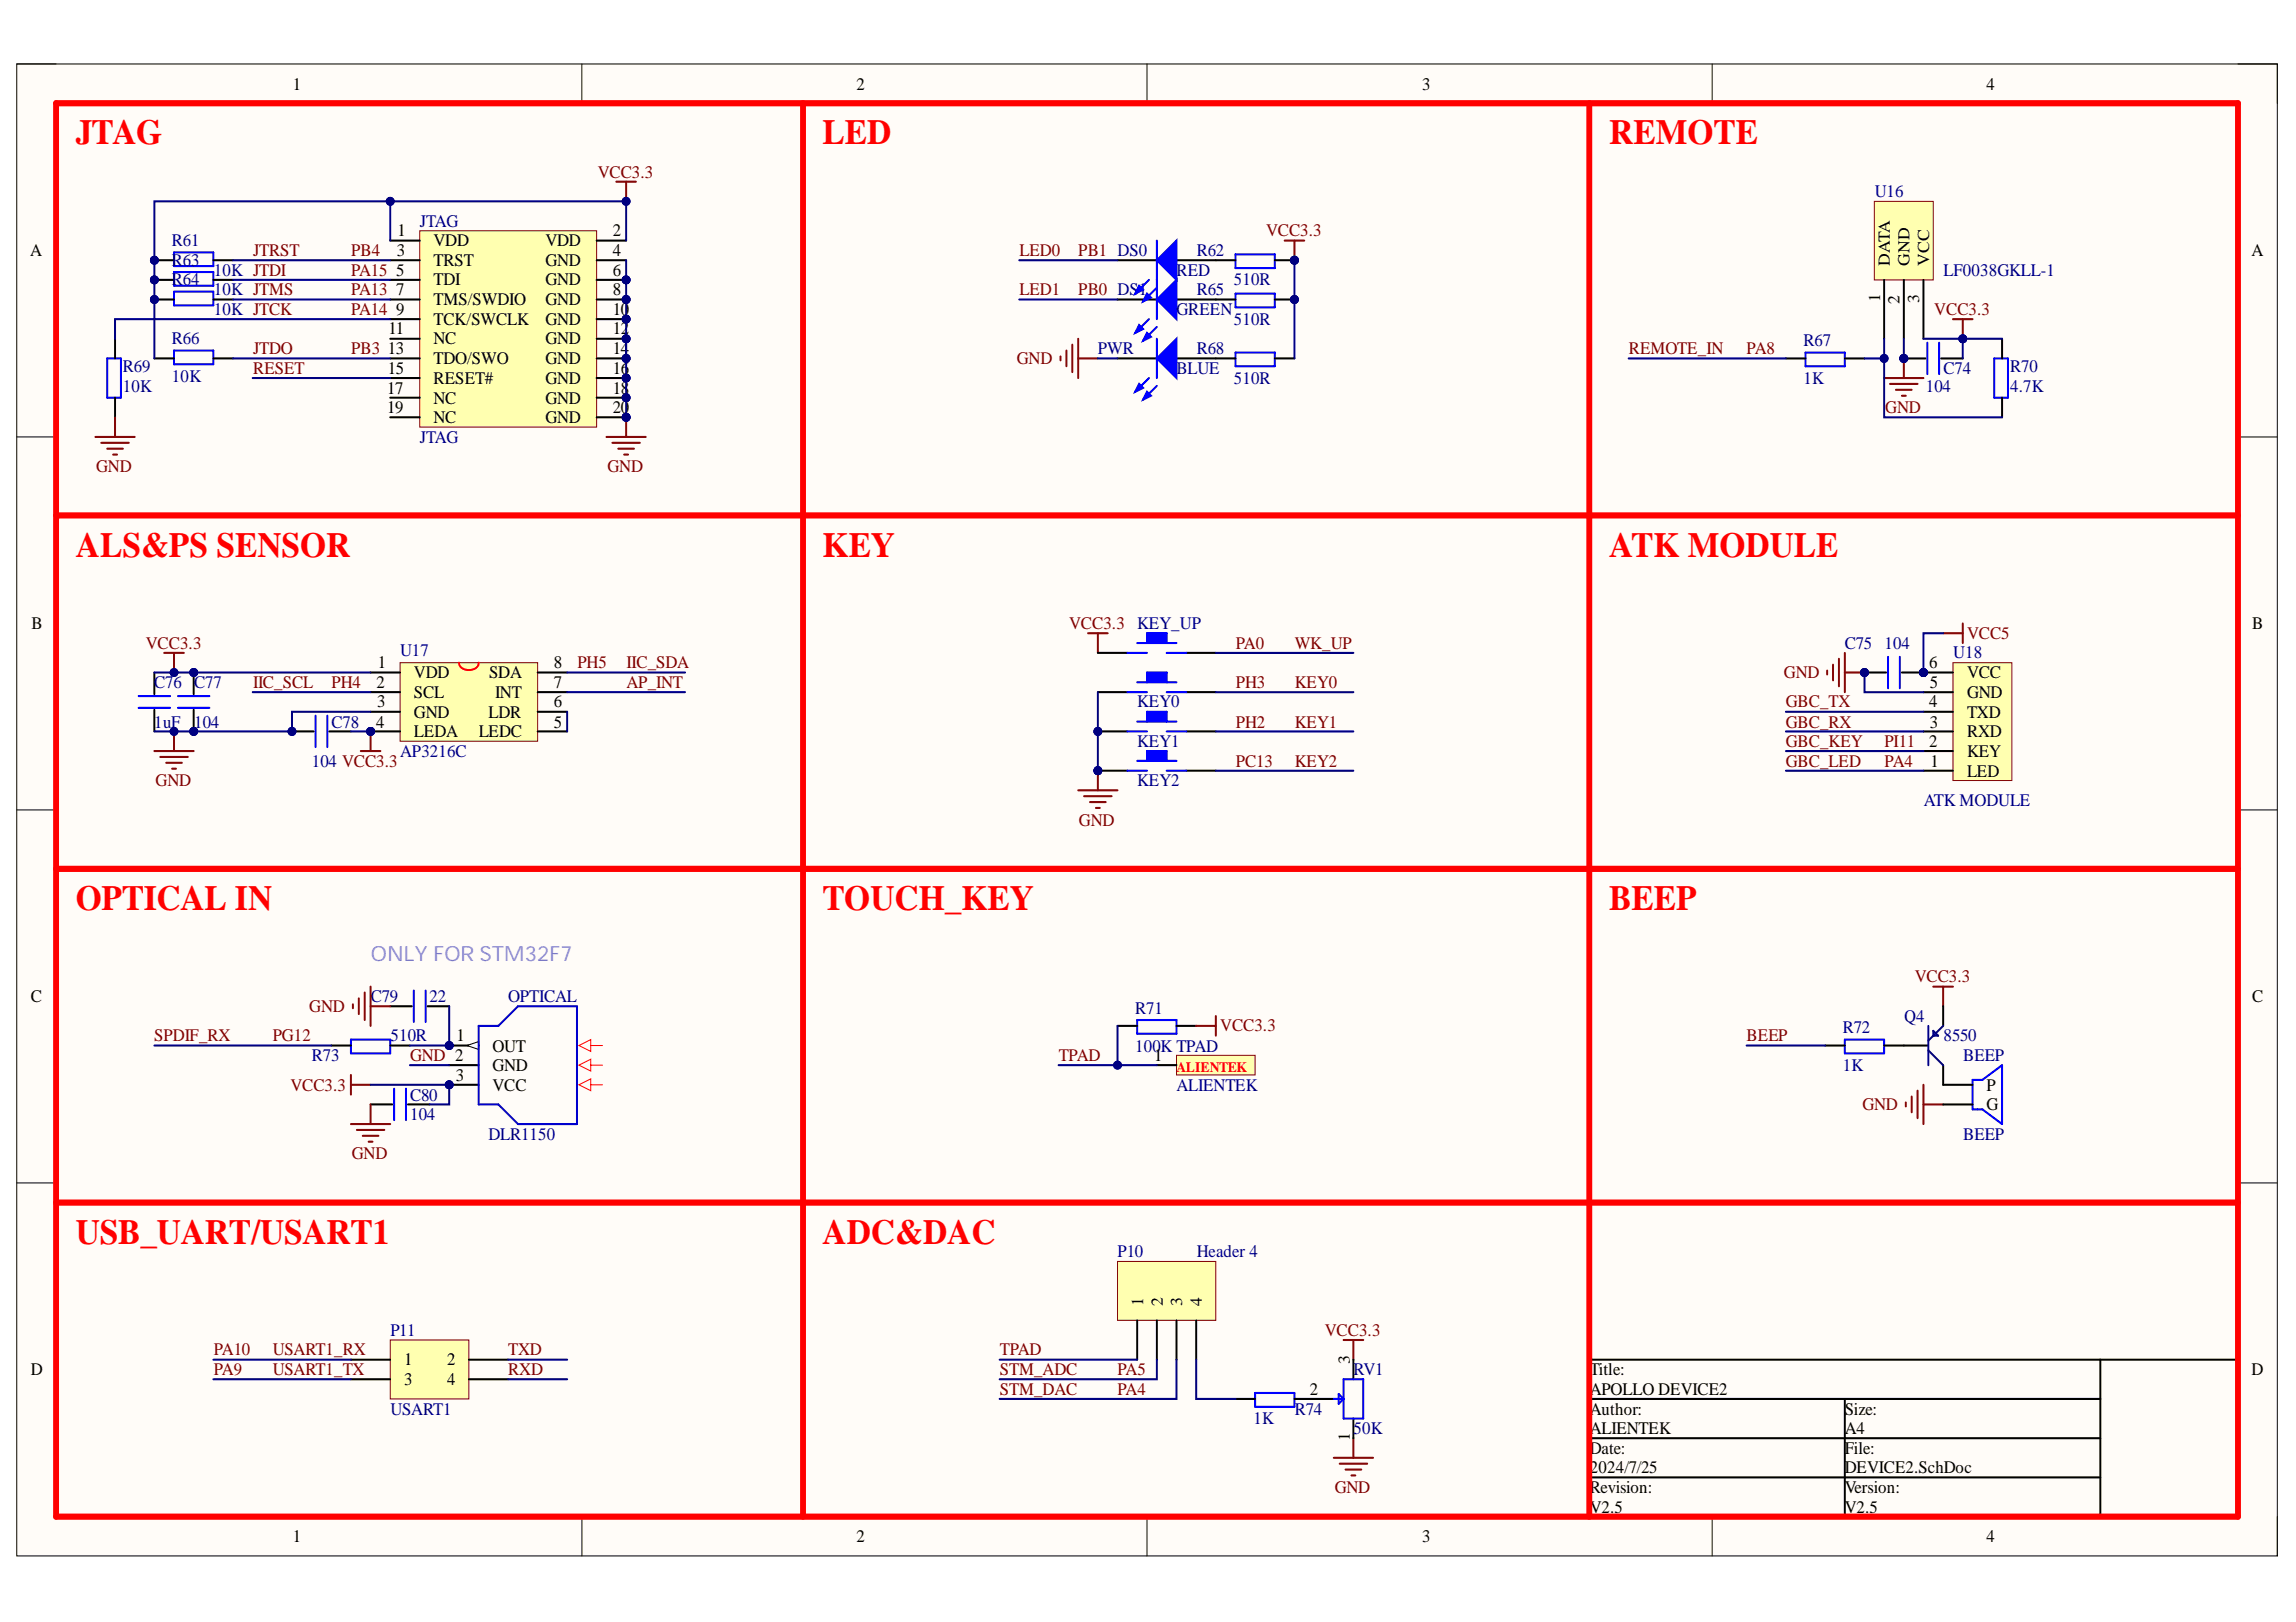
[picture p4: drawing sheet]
<svg xmlns="http://www.w3.org/2000/svg" width="297mm" height="210mm" viewBox="0 0 297 210" stroke-linecap="round" stroke-linejoin="round" font-family="sans-serif">
<defs><g id="words">
<g font-size="4.6" fill="#f00">
<text x="9.8" y="18.7">JTAG</text>
<text x="106.4" y="18.7">LED</text>
<text x="208.2" y="18.7">REMOTE</text>
<text x="9.8" y="72">ALS&amp;PS SENSOR</text>
<text x="106.4" y="72">KEY</text>
<text x="208.2" y="72">ATK MODULE</text>
<text x="9.8" y="117.7">OPTICAL IN</text>
<text x="106.4" y="117.7">TOUCH_KEY</text>
<text x="208.2" y="117.7">BEEP</text>
<text x="9.8" y="160.9">USB_UART/USART1</text>
<text x="106.4" y="160.9">ADC&amp;DAC</text>
</g>
<text font-size="2.7" fill="#bc39ff" x="48" y="124.4">ONLY FOR STM32F7</text>
<g font-size="2.3">
<text x="37.9" y="11.6">1</text>
<text x="110.8" y="11.6">2</text>
<text x="184" y="11.6">3</text>
<text x="257" y="11.6">4</text>
<text x="3.9" y="33.1">A</text>
<text x="51.3" y="35.7">5</text>
<text x="51.4" y="33.1">3</text>
<text x="51.4" y="30.6">1</text>
<text x="56.1" y="31.9">VDD</text>
<text x="56.1" y="34.4">TRST</text>
<text x="70.6" y="31.9">VDD</text>
<text x="70.6" y="34.4">GND</text>
<text x="79.3" y="30.6">2</text>
<text x="79.3" y="33.1">4</text>
<text x="79.3" y="35.7">6</text>
<text x="291.3" y="33.1">A</text>
<text x="51.3" y="38.2">7</text>
<text x="51.3" y="40.7">9</text>
<text x="56.1" y="36.9">TDI</text>
<text x="56.1" y="39.5">TMS/SWDIO</text>
<text x="70.6" y="36.9">GND</text>
<text x="70.6" y="39.5">GND</text>
<text x="79.3" y="38.2">8</text>
<text x="79.3" y="40.7">10</text>
<text x="50.2" y="45.8">13</text>
<text x="50.3" y="43.3">11</text>
<text x="56.1" y="42">TCK/SWCLK</text>
<text x="56.1" y="44.5">NC</text>
<text x="56.1" y="47.1">TDO/SWO</text>
<text x="70.6" y="42">GND</text>
<text x="70.6" y="44.5">GND</text>
<text x="70.6" y="47.1">GND</text>
<text x="79.3" y="43.3">12</text>
<text x="79.3" y="45.8">14</text>
<text x="50.1" y="51">17</text>
<text x="50.1" y="53.5">19</text>
<text x="50.2" y="48.4">15</text>
<text x="56.1" y="49.7">RESET#</text>
<text x="56.1" y="52.2">NC</text>
<text x="70.6" y="49.7">GND</text>
<text x="70.6" y="52.2">GND</text>
<text x="79.3" y="48.4">16</text>
<text x="79.3" y="51">18</text>
<text x="79.3" y="53.5">20</text>
<text x="56.1" y="54.8">NC</text>
<text x="70.6" y="54.8">GND</text>
<text x="4.1" y="81.4">B</text>
<text x="291.4" y="81.4">B</text>
<text x="48.7" y="89">2</text>
<text x="48.9" y="86.5">1</text>
<text x="53.6" y="87.7">VDD</text>
<text x="63.3" y="87.7">SDA</text>
<text x="71.7" y="89">7</text>
<text x="71.7" y="86.5">8</text>
<text x="249.6" y="86.5">6</text>
<text x="249.7" y="89">5</text>
<text x="254.5" y="87.7">VCC</text>
<text x="48.6" y="94.2">4</text>
<text x="48.8" y="91.5">3</text>
<text x="53.6" y="90.3">SCL</text>
<text x="53.6" y="92.9">GND</text>
<text x="53.6" y="95.4">LEDA</text>
<text x="61.9" y="95.4">LEDC</text>
<text x="63.2" y="92.9">LDR</text>
<text x="64" y="90.3">INT</text>
<text x="71.7" y="94.2">5</text>
<text x="71.7" y="91.5">6</text>
<text x="249.6" y="91.5">4</text>
<text x="249.7" y="94.2">3</text>
<text x="254.5" y="95.4">RXD</text>
<text x="254.5" y="92.9">TXD</text>
<text x="254.5" y="90.3">GND</text>
<text x="249.6" y="96.7">2</text>
<text x="249.7" y="99.2">1</text>
<text x="254.5" y="100.5">LED</text>
<text x="254.5" y="98">KEY</text>
<text x="4" y="129.7">C</text>
<text x="291.4" y="129.7">C</text>
<text x="59.1" y="134.7">1</text>
<text x="63.7" y="136.1">OUT</text>
<text x="149.3" y="137.4">1</text>
<text x="59" y="139.9">3</text>
<text x="63.7" y="141.2">VCC</text>
<text x="63.7" y="138.6">GND</text>
<text x="257" y="141.2">P</text>
<text x="257" y="143.7">G</text>
<text x="4" y="177.9">D</text>
<text x="52.3" y="176.7">1</text>
<text x="52.3" y="179.3">3</text>
<text x="57.9" y="176.7">2</text>
<text x="57.9" y="179.3">4</text>
<text x="205.7" y="177.9">Title:</text>
<text x="291.3" y="177.9">D</text>
<text x="169.5" y="180.5">2</text>
<text x="205.7" y="183.1">Author:</text>
<text x="205.7" y="180.5">APOLLO DEVICE2</text>
<text x="205.7" y="185.6">ALIENTEK</text>
<text x="238.7" y="183.1">Size:</text>
<text x="238.7" y="185.6">A4</text>
<text x="205.7" y="188.1">Date:</text>
<text x="205.7" y="190.7">2024/7/25</text>
<text x="238.7" y="188.1">File:</text>
<text x="238.7" y="190.7">DEVICE2.SchDoc</text>
<text x="205.7" y="193.2">Revision:</text>
<text x="205.7" y="195.8">V2.5</text>
<text x="238.7" y="193.2">Version:</text>
<text x="238.7" y="195.8">V2.5</text>
<text x="37.9" y="199.6">1</text>
<text x="110.8" y="199.6">2</text>
<text x="184" y="199.6">3</text>
<text x="257" y="199.6">4</text>
</g>
<g font-size="2.3" fill="#800000">
<text x="77.3" y="23">VCC3.3</text>
<text x="32.7" y="33.1">JTRST</text>
<text x="45.4" y="33.1">PB4</text>
<text x="45.4" y="35.7">PA15</text>
<text x="131.9" y="33.1">LED0</text>
<text x="139.5" y="33.1">PB1 DS0</text>
<text x="163.8" y="30.6">VCC3.3</text>
<text x="45.4" y="38.2">PA13</text>
<text x="45.4" y="40.7">PA14</text>
<text x="131.9" y="38.2">LED1</text>
<text x="139.5" y="38.2">PB0 DS1</text>
<text x="250.2" y="40.7">VCC3.3</text>
<text x="32.7" y="45.8">JTDO</text>
<text x="45.4" y="45.8">PB3</text>
<text x="131.6" y="47.1">GND</text>
<text x="210.7" y="45.8">REMOTE_IN</text>
<text x="226" y="45.8">PA8</text>
<text x="32.7" y="48.4">RESET</text>
<text x="243.9" y="53.5">GND</text>
<text x="12.4" y="61.1">GND</text>
<text x="78.6" y="61.1">GND</text>
<text x="18.9" y="83.9">VCC3.3</text>
<text x="138.3" y="81.4">VCC3.3</text>
<text x="159.9" y="83.9">PA0</text>
<text x="167.5" y="83.9">WK_UP</text>
<text x="254.5" y="82.7">VCC5</text>
<text x="32.7" y="89">IIC_SCL</text>
<text x="42.9" y="89">PH4</text>
<text x="74.7" y="86.5">PH5</text>
<text x="81" y="86.5">IIC_SDA</text>
<text x="81" y="89">AP_INT</text>
<text x="159.9" y="89">PH3</text>
<text x="167.5" y="89">KEY0</text>
<text x="230.8" y="87.7">GND</text>
<text x="159.9" y="94.2">PH2</text>
<text x="167.5" y="94.2">KEY1</text>
<text x="231" y="94.2">GBC_RX</text>
<text x="231" y="91.5">GBC_TX</text>
<text x="20.1" y="101.8">GND</text>
<text x="159.9" y="99.2">PC13</text>
<text x="167.5" y="99.2">KEY2</text>
<text x="231" y="96.7">GBC_KEY</text>
<text x="231" y="99.2">GBC_LED</text>
<text x="243.8" y="96.7">PI11</text>
<text x="243.8" y="99.2">PA4</text>
<text x="139.6" y="106.8">GND</text>
<text x="40" y="130.9">GND</text>
<text x="247.7" y="127.1">VCC3.3</text>
<text x="20" y="134.7">SPDIF_RX</text>
<text x="35.3" y="134.7">PG12</text>
<text x="53" y="137.4">GND 2</text>
<text x="137" y="137.4">TPAD</text>
<text x="157.9" y="133.5">VCC3.3</text>
<text x="226" y="134.7">BEEP</text>
<text x="37.6" y="141.2">VCC3.3</text>
<text x="240.9" y="143.7">GND</text>
<text x="45.5" y="150">GND</text>
<text x="171.4" y="172.8">VCC3.3</text>
<text x="27.7" y="177.9">PA9</text>
<text x="27.7" y="175.4">PA10</text>
<text x="35.3" y="175.4">USART1_RX</text>
<text x="35.3" y="177.9">USART1_TX</text>
<text x="65.7" y="175.4">TXD</text>
<text x="65.7" y="177.9">RXD</text>
<text x="129.4" y="177.9">STM_ADC</text>
<text x="129.4" y="175.4">TPAD</text>
<text x="144.6" y="177.9">PA5</text>
<text x="129.4" y="180.5">STM_DAC</text>
<text x="144.6" y="180.5">PA4</text>
<text x="172.7" y="193.2">GND</text>
</g>
<g font-size="2.3" fill="#000080">
<text x="54.3" y="29.3">JTAG</text>
<text x="242.5" y="25.5">U16</text>
<text x="22.2" y="31.9">R61</text>
<text x="22.2" y="34.4">R63</text>
<text x="27.7" y="35.7">10K JTDI</text>
<text x="152.2" y="35.7">RED</text>
<text x="154.8" y="33.1">R62</text>
<text x="251.4" y="35.7">LF0038GKLL-1</text>
<text x="22.2" y="36.9">R64</text>
<text x="27.7" y="38.2">10K JTMS</text>
<text x="27.7" y="40.7">10K JTCK</text>
<text x="152.2" y="40.7">GREEN</text>
<text x="154.8" y="38.2">R65</text>
<text x="159.6" y="36.9">510R</text>
<text x="22.2" y="44.5">R66</text>
<text x="142" y="45.8">PWR</text>
<text x="154.8" y="45.8">R68</text>
<text x="159.6" y="42">510R</text>
<text x="233.3" y="44.8">R67</text>
<text x="15.9" y="48.1">R69</text>
<text x="15.9" y="50.7">10K</text>
<text x="22.2" y="49.5">10K</text>
<text x="152.2" y="48.4">BLUE</text>
<text x="159.6" y="49.7">510R</text>
<text x="233.3" y="49.7">1K</text>
<text x="249.1" y="50.7">104</text>
<text x="251.4" y="48.4">C74</text>
<text x="260.1" y="48.1">R70</text>
<text x="260.1" y="50.7">4.7K</text>
<text x="54.3" y="57.3">JTAG</text>
<text x="147.1" y="81.4">KEY_UP</text>
<text x="238.7" y="83.9">C75</text>
<text x="243.8" y="83.9">104</text>
<text x="20" y="89">C76</text>
<text x="25.1" y="89">C77</text>
<text x="51.8" y="84.9">U17</text>
<text x="252.7" y="85.2">U18</text>
<text x="20" y="94.2">1uF</text>
<text x="25.1" y="94.2">104</text>
<text x="42.9" y="94.2">C78</text>
<text x="147.1" y="91.5">KEY0</text>
<text x="40.4" y="99.2">104 VCC3.3</text>
<text x="51.8" y="98">AP3216C</text>
<text x="147.1" y="96.7">KEY1</text>
<text x="147.1" y="101.8">KEY2</text>
<text x="248.9" y="104.3">ATK MODULE</text>
<text x="48" y="129.7">C79</text>
<text x="55.6" y="129.7">22</text>
<text x="65.7" y="129.7">OPTICAL</text>
<text x="146.9" y="131.2">R71</text>
<text x="40.4" y="137.4">R73</text>
<text x="50.5" y="134.7">510R</text>
<text x="146.9" y="136.1">100K TPAD</text>
<text x="238.4" y="133.7">R72</text>
<text x="246.4" y="132.2">Q4</text>
<text x="251.4" y="134.7">8550</text>
<text x="254" y="137.4">BEEP</text>
<text x="53" y="142.4">C80</text>
<text x="152.2" y="141.2">ALIENTEK</text>
<text x="238.4" y="138.6">1K</text>
<text x="53" y="145">104</text>
<text x="63.2" y="147.5">DLR1150</text>
<text x="254" y="147.5">BEEP</text>
<text x="144.6" y="162.7">P10</text>
<text x="154.8" y="162.7">Header 4</text>
<text x="50.5" y="172.8">P11</text>
<text x="175.1" y="177.9">RV1</text>
<text x="50.5" y="183.1">USART1</text>
<text x="162.2" y="184.3">1K</text>
<text x="167.5" y="183.1">R74</text>
<text x="175.1" y="185.6">50K</text>
</g>
<g font-size="2.2">
<text x="244.5" y="34.4" transform="rotate(-90 244.5 34.4)">DATA</text>
<text x="247" y="34.4" transform="rotate(-90 247 34.4)">GND</text>
<text x="249.6" y="34.4" transform="rotate(-90 249.6 34.4)">VCC</text>
<text x="243.2" y="39.1" transform="rotate(-90 243.2 39.1)">1</text>
<text x="245.8" y="39.3" transform="rotate(-90 245.8 39.3)">2</text>
<text x="248.3" y="39.2" transform="rotate(-90 248.3 39.2)">3</text>
<text x="147.9" y="169" transform="rotate(-90 147.9 169)">1</text>
<text x="150.4" y="169" transform="rotate(-90 150.4 169)">2</text>
<text x="153" y="169" transform="rotate(-90 153 169)">3</text>
<text x="155.5" y="169" transform="rotate(-90 155.5 169)">4</text>
<text x="174.6" y="176.5" transform="rotate(-90 174.6 176.5)">3</text>
<text x="174.6" y="186.5" transform="rotate(-90 174.6 186.5)">1</text>
</g>
<text font-size="1.9" fill="#f00" x="152.2" y="138.7">ALIENTEK</text>
</g></defs>
<path d="M2.2 8.3h292.4v193.1h-292.4z" fill-rule="evenodd" fill="#fffcf8"/>
<path d="M2.2 8.3h292.4v193.1h-292.4z" fill="none" stroke="#000" stroke-width=".13"/>
<path d="M7.3 13.4h282.2v182.9h-282.2z" fill-rule="evenodd" fill="#fffcf8"/>
<g fill="none" stroke="#000" stroke-width=".13">
<path d="M2.2 8.3h5.1M7.3 13.4h282.2v182.9h-282.2zM75.3 8.3v5.1M148.4 8.3v5.1M221.5 8.3v5.1M289.5 8.3h5.1v5.1M2.2 56.5h5.1M289.5 56.6h5.1M2.2 104.8h5.1M289.5 104.8h5.1M2.2 153.1h5.1M289.5 153.1h5.1"/>
<path d="M75.3 196.3v5.1M148.4 196.3v5.1M221.5 196.3v5.1M294.6 196.3v5.1"/>
</g>
<path d="M144.6 38.8h5.1M152.2 38.8h5.1M205.6 176h83.9v20.3h-83.9zM271.7 176v20.3M205.6 181h66.1M205.6 186.1h66.1M205.6 191.2h66.1M238.7 181v15.3" fill="none" stroke="#000" stroke-width=".26"/>
<path d="M7.3 13.4h282.2v182.9h-282.2z" fill="none" stroke="#f00" stroke-width=".78"/>
<path d="M149.7 38.8l2.5-2.6v5.1z" fill="#00f"/>
<path d="M149.7 38.8l2.5-2.6v5.1zM148.6 41.3l-1.7 1.8M149.7 42.3l-1.8 1.8" fill="none" stroke="#00f" stroke-width=".26"/>
<path d="M147.4 42.1l.5 .5-1 .5z" fill="#00f"/>
<path d="M147.4 42.1l.5 .5-1 .5z" fill="none" stroke="#00f" stroke-width=".26"/>
<path d="M148.4 43.1l.5 .5-1 .5z" fill="#00f"/>
<path d="M149.7 36.2v5.1M148.4 43.1l.5 .5-1 .5z" fill="none" stroke="#00f" stroke-width=".26"/>
<circle cx="167.5" cy="38.8" r=".51" fill="#000080"/>
<circle cx="167.5" cy="38.8" r=".51" fill="none" stroke="#000080" stroke-width=".13"/>
<path d="M159.8 38h5.1v1.8h-5.1z" fill="none" stroke="#00f" stroke-width=".26"/>
<path d="M157.3 38.8h2.5M164.9 38.8h2.6" fill="none" stroke="#000" stroke-width=".26"/>
<circle cx="167.5" cy="38.8" r=".51" fill="#000080"/>
<circle cx="167.5" cy="38.8" r=".51" fill="none" stroke="#000080" stroke-width=".13"/>
<path d="M166.2 31.1h2.5M167.5 31.1v2.6" fill="none" stroke="#800000" stroke-width=".26"/>
<circle cx="167.5" cy="33.7" r=".51" fill="#000080"/>
<circle cx="167.5" cy="33.7" r=".51" fill="none" stroke="#000080" stroke-width=".13"/>
<circle cx="167.5" cy="33.7" r=".51" fill="#000080"/>
<circle cx="167.5" cy="33.7" r=".51" fill="none" stroke="#000080" stroke-width=".13"/>
<path d="M159.8 32.9h5.1v1.8h-5.1z" fill="none" stroke="#00f" stroke-width=".26"/>
<path d="M157.3 33.7h2.5M164.9 33.7h2.6" fill="none" stroke="#000" stroke-width=".26"/>
<circle cx="167.5" cy="33.7" r=".51" fill="#000080"/>
<circle cx="167.5" cy="33.7" r=".51" fill="none" stroke="#000080" stroke-width=".13"/>
<path d="M144.6 33.7h5.1M152.2 33.7h5.1" fill="none" stroke="#000" stroke-width=".26"/>
<path d="M149.7 33.7l2.5-2.6v5.1z" fill="#00f"/>
<path d="M148.6 36.2l-1.7 1.8M149.7 33.7l2.5-2.6v5.1zM149.7 37.2l-1.8 1.8" fill="none" stroke="#00f" stroke-width=".26"/>
<path d="M147.4 37l.5 .5-1 .5z" fill="#00f"/>
<path d="M147.4 37l.5 .5-1 .5z" fill="none" stroke="#00f" stroke-width=".26"/>
<path d="M148.4 38l.5 .5-1 .5z" fill="#00f"/>
<path d="M148.4 38l.5 .5-1 .5zM149.7 31.1v5.1" fill="none" stroke="#00f" stroke-width=".26"/>
<path d="M144.6 46.4h5.1M152.2 46.4h5.1" fill="none" stroke="#000" stroke-width=".26"/>
<path d="M149.7 46.4l2.5-2.6v5.1z" fill="#00f"/>
<path d="M148.6 48.9l-1.7 1.8M149.7 46.4l2.5-2.6v5.1zM149.7 49.9l-1.8 1.8" fill="none" stroke="#00f" stroke-width=".26"/>
<path d="M147.4 49.7l.5 .5-1 .5z" fill="#00f"/>
<path d="M147.4 49.7l.5 .5-1 .5z" fill="none" stroke="#00f" stroke-width=".26"/>
<path d="M148.4 50.7l.5 .5-1 .5z" fill="#00f"/>
<path d="M148.4 50.7l.5 .5-1 .5zM149.7 43.8v5.1M159.8 45.6h5.1v1.8h-5.1z" fill="none" stroke="#00f" stroke-width=".26"/>
<path d="M157.3 46.4h2.5M164.9 46.4h2.6" fill="none" stroke="#000" stroke-width=".26"/>
<path d="M137.2 46.1v.5M138 45.4v2M138.7 44.6v3.6M139.5 43.8v5.1M139.5 46.4h2.5" fill="none" stroke="#800000" stroke-width=".26"/>
<circle cx="248.8" cy="87" r=".51" fill="#000080"/>
<circle cx="248.8" cy="87" r=".51" fill="none" stroke="#000080" stroke-width=".13"/>
<path d="M252.7 85.8h7.6v15.2h-7.6z" fill-rule="evenodd" fill="#ffffb0"/>
<path d="M252.7 85.8h7.6v15.2h-7.6z" fill="none" stroke="#800000" stroke-width=".13"/>
<path d="M248.8 99.7h3.9M248.8 97.2h3.9M248.8 94.7h3.9M248.8 92.1h3.9M248.8 87h3.9" fill="none" stroke="#000" stroke-width=".26"/>
<circle cx="248.8" cy="87" r=".51" fill="#000080"/>
<circle cx="248.8" cy="87" r=".51" fill="none" stroke="#000080" stroke-width=".13"/>
<path d="M248.8 89.6h3.9" fill="none" stroke="#000" stroke-width=".26"/>
<circle cx="248.8" cy="87" r=".51" fill="#000080"/>
<circle cx="248.8" cy="87" r=".51" fill="none" stroke="#000080" stroke-width=".13"/>
<circle cx="241.2" cy="87" r=".51" fill="#000080"/>
<circle cx="241.2" cy="87" r=".51" fill="none" stroke="#000080" stroke-width=".13"/>
<path d="M244.3 85v4.1M245.8 85v4.1" fill="none" stroke="#00f" stroke-width=".26"/>
<path d="M246 87h2.8" fill="none" stroke="#000" stroke-width=".26"/>
<circle cx="248.8" cy="87" r=".51" fill="#000080"/>
<circle cx="248.8" cy="87" r=".51" fill="none" stroke="#000080" stroke-width=".13"/>
<path d="M241.2 87h2.8" fill="none" stroke="#000" stroke-width=".26"/>
<circle cx="241.2" cy="87" r=".51" fill="#000080"/>
<circle cx="241.2" cy="87" r=".51" fill="none" stroke="#000080" stroke-width=".13"/>
<path d="M236.4 86.8v.5M237.1 86v2M237.9 85.3v3.5M238.7 84.5v5.1M238.7 87h2.5" fill="none" stroke="#800000" stroke-width=".26"/>
<circle cx="241.2" cy="87" r=".51" fill="#000080"/>
<circle cx="241.2" cy="87" r=".51" fill="none" stroke="#000080" stroke-width=".13"/>
<path d="M252.7 41.3h2.5M253.9 41.3v2.5M251.4 81.9h2.5M253.9 80.7v2.5" fill="none" stroke="#800000" stroke-width=".26"/>
<circle cx="253.9" cy="43.8" r=".51" fill="#000080"/>
<circle cx="253.9" cy="43.8" r=".51" fill="none" stroke="#000080" stroke-width=".13"/>
<circle cx="246.3" cy="46.4" r=".51" fill="#000080"/>
<circle cx="246.3" cy="46.4" r=".51" fill="none" stroke="#000080" stroke-width=".13"/>
<path d="M249.3 44.3v4.1M250.9 44.3v4.1" fill="none" stroke="#00f" stroke-width=".26"/>
<path d="M246.3 46.4h2.8M251.1 46.4h2.8" fill="none" stroke="#000" stroke-width=".26"/>
<circle cx="246.3" cy="46.4" r=".51" fill="#000080"/>
<circle cx="246.3" cy="46.4" r=".51" fill="none" stroke="#000080" stroke-width=".13"/>
<path d="M243.8 48.9h5M244.5 49.7h3.6M245.3 50.4h2M246 51.2h.6M246.3 46.4v2.5" fill="none" stroke="#800000" stroke-width=".26"/>
<circle cx="246.3" cy="46.4" r=".51" fill="#000080"/>
<circle cx="246.3" cy="46.4" r=".51" fill="none" stroke="#000080" stroke-width=".13"/>
<path d="M233.6 45.6h5.1v1.8h-5.1zM258 46.4h1.8v5.1h-1.8zM147.1 132h5.1v1.8h-5.1z" fill="none" stroke="#00f" stroke-width=".26"/>
<path d="M231 46.4h2.6M238.7 46.4h2.5M259 43.8v2.6M259 51.5v2.5M144.6 132.8h2.5M152.2 132.8h2.5" fill="none" stroke="#000" stroke-width=".26"/>
<path d="M142 99.7v2.6M139.5 102.3h5.1M140.3 103h3.5M141 103.8h2M141.8 104.6h.5M154.7 132.8h2.6M157.3 131.5v2.5" fill="none" stroke="#800000" stroke-width=".26"/>
<circle cx="142" cy="99.7" r=".51" fill="#000080"/>
<circle cx="142" cy="99.7" r=".51" fill="none" stroke="#000080" stroke-width=".13"/>
<path d="M140.8 81.9h2.5M142 81.9v2.6" fill="none" stroke="#800000" stroke-width=".26"/>
<path d="M142 84.5h3.9M153.5 84.5h3.8" fill="none" stroke="#000" stroke-width=".26"/>
<path d="M145.9 84.5h2.5M147.1 83.2h5.1M148.4 83.2v-1.3h2.5v1.3M150.9 84.5h2.6" fill="none" stroke="#00f" stroke-width=".26"/>
<path d="M148.4 81.9h2.5v1.3h-2.5z" fill-rule="evenodd" fill="#00f"/>
<path d="M148.4 81.9h2.5v1.3h-2.5z" fill="none" stroke="#00f" stroke-width=".13"/>
<path d="M142 89.6h3.9M153.5 89.6h3.8" fill="none" stroke="#000" stroke-width=".26"/>
<path d="M145.9 89.6h2.5M147.1 88.3h5.1M148.4 88.3v-1.3h2.5v1.3M150.9 89.6h2.6" fill="none" stroke="#00f" stroke-width=".26"/>
<path d="M148.4 87h2.5v1.3h-2.5z" fill-rule="evenodd" fill="#00f"/>
<path d="M148.4 87h2.5v1.3h-2.5z" fill="none" stroke="#00f" stroke-width=".13"/>
<circle cx="142" cy="94.7" r=".51" fill="#000080"/>
<circle cx="142" cy="94.7" r=".51" fill="none" stroke="#000080" stroke-width=".13"/>
<path d="M142 94.7h3.9" fill="none" stroke="#000" stroke-width=".26"/>
<circle cx="142" cy="94.7" r=".51" fill="#000080"/>
<circle cx="142" cy="94.7" r=".51" fill="none" stroke="#000080" stroke-width=".13"/>
<path d="M153.5 94.7h3.8" fill="none" stroke="#000" stroke-width=".26"/>
<path d="M145.9 94.7h2.5M147.1 93.4h5.1M148.4 93.4v-1.3h2.5v1.3M150.9 94.7h2.6" fill="none" stroke="#00f" stroke-width=".26"/>
<path d="M148.4 92.1h2.5v1.3h-2.5z" fill-rule="evenodd" fill="#00f"/>
<path d="M148.4 92.1h2.5v1.3h-2.5z" fill="none" stroke="#00f" stroke-width=".13"/>
<circle cx="142" cy="99.7" r=".51" fill="#000080"/>
<circle cx="142" cy="99.7" r=".51" fill="none" stroke="#000080" stroke-width=".13"/>
<path d="M142 99.7h3.9" fill="none" stroke="#000" stroke-width=".26"/>
<circle cx="142" cy="99.7" r=".51" fill="#000080"/>
<circle cx="142" cy="99.7" r=".51" fill="none" stroke="#000080" stroke-width=".13"/>
<path d="M153.5 99.7h3.8" fill="none" stroke="#000" stroke-width=".26"/>
<path d="M145.9 99.7h2.5M147.1 98.5h5.1M148.4 98.5v-1.3h2.5v1.3M150.9 99.7h2.6" fill="none" stroke="#00f" stroke-width=".26"/>
<path d="M148.4 97.2h2.5v1.3h-2.5z" fill-rule="evenodd" fill="#00f"/>
<path d="M148.4 97.2h2.5v1.3h-2.5z" fill="none" stroke="#00f" stroke-width=".13"/>
<circle cx="58.1" cy="135.3" r=".51" fill="#000080"/>
<circle cx="58.1" cy="135.3" r=".51" fill="none" stroke="#000080" stroke-width=".13"/>
<circle cx="58.1" cy="140.4" r=".51" fill="#000080"/>
<circle cx="58.1" cy="140.4" r=".51" fill="none" stroke="#000080" stroke-width=".13"/>
<path d="M58.1 135.3h3.8" fill="none" stroke="#000" stroke-width=".26"/>
<path d="M60.4 135.3l1.5-.5v1z" fill="#f8fcff"/>
<path d="M60.4 135.3l1.5-.5v1z" fill="none" stroke="#000" stroke-width=".13"/>
<circle cx="58.1" cy="135.3" r=".51" fill="#000080"/>
<circle cx="58.1" cy="135.3" r=".51" fill="none" stroke="#000080" stroke-width=".13"/>
<path d="M58.1 140.4h3.8" fill="none" stroke="#000" stroke-width=".26"/>
<circle cx="58.1" cy="140.4" r=".51" fill="#000080"/>
<circle cx="58.1" cy="140.4" r=".51" fill="none" stroke="#000080" stroke-width=".13"/>
<path d="M42.9 135.3h2.5M50.5 135.3h2.5M50.5 130.2h2.8M55.3 130.2h2.8M58.1 137.8h3.8M236.1 135.3h2.6M243.8 135.3h2.5M47.9 142.9h2.8M52.8 142.9h2.8" fill="none" stroke="#000" stroke-width=".26"/>
<path d="M61.9 132.8h2.6l2.5-2.6h7.6v15.3h-7.6l-2.5-2.6h-2.6z" fill="none" stroke="#0000bf" stroke-width=".26"/>
<path d="M76.4 135.3v-.8l-1.5 .8 1.5 .8v-.8h1.5M76.4 137.8v-.7l-1.5 .7 1.5 .8v-.8h1.5M76.4 140.4v-.8l-1.5 .8 1.5 .7v-.7h1.5" fill="none" stroke="#f00" stroke-width=".13"/>
<g fill="none" stroke="#800000" stroke-width=".26">
<path d="M45.4 139.1v2.6M45.7 130v.5M46.4 129.2v2M47.2 128.4v3.6M47.9 127.7v5.1M47.9 130.2h2.6M250.1 127.7h2.6M251.4 127.7v2.5M45.4 140.4h2.5M45.4 145.5h5.1M46.2 146.2h3.5M46.9 147h2.1"/>
<path d="M47.7 147.7h.5M47.9 142.9v2.6M246.6 142.7v.5M247.3 141.9v2M248.1 141.1v3.6M248.8 140.4v5.1M248.8 142.9h2.6"/>
</g>
<path d="M45.4 134.5h5.1v1.8h-5.1zM53.5 128.2v4.1M55.1 128.2v4.1M238.7 134.5h5.1v1.8h-5.1zM51 140.9v4.1M52.5 140.9v4.1" fill="none" stroke="#00f" stroke-width=".26"/>
<path d="M144.6 163.2h12.7v7.7h-12.7z" fill-rule="evenodd" fill="#ffffb0"/>
<path d="M144.6 163.2h12.7v7.7h-12.7z" fill="none" stroke="#800000" stroke-width=".13"/>
<path d="M246.3 135.3h3M251.4 137.8v2.6h3.8M251.4 130.2v2.6M251.4 142.9h3.8M147.1 170.9v5.1M149.7 170.9v5.1M152.2 170.9v5.1M154.8 170.9v5.1" fill="none" stroke="#000" stroke-width=".26"/>
<path d="M255.2 139.7h1.3l2.5-1.9v7.7l-2.5-1.9h-1.3z" fill="none" stroke="#00f" stroke-width=".26"/>
<path d="M249.5 132.8v5M249.5 135.9l1.9 1.9M250.1 133.4l.6 .6h-.6zM251.4 132.8l-1.9 1.9" fill="none" stroke="#11037f" stroke-width=".26"/>
<path d="M50.5 173.4h10.2v7.6h-10.2z" fill-rule="evenodd" fill="#ffffb0"/>
<path d="M50.5 173.4h10.2v7.6h-10.2z" fill="none" stroke="#800000" stroke-width=".13"/>
<path d="M45.4 176h5.1M45.4 178.5h5.1M60.7 176h5M60.7 178.5h5" fill="none" stroke="#000" stroke-width=".26"/>
<path d="M79.7 23.5h2.6M81 23.5v2.6" fill="none" stroke="#800000" stroke-width=".26"/>
<circle cx="81" cy="26.1" r=".51" fill="#000080"/>
<circle cx="81" cy="26.1" r=".51" fill="none" stroke="#000080" stroke-width=".13"/>
<circle cx="20" cy="33.7" r=".51" fill="#000080"/>
<circle cx="20" cy="33.7" r=".51" fill="none" stroke="#000080" stroke-width=".13"/>
<path d="M22.5 32.7h5.1v1.7h-5.1z" fill="none" stroke="#00f" stroke-width=".26"/>
<path d="M20 33.7h2.5M27.6 33.7h2.5" fill="none" stroke="#000" stroke-width=".26"/>
<circle cx="20" cy="33.7" r=".51" fill="#000080"/>
<circle cx="20" cy="33.7" r=".51" fill="none" stroke="#000080" stroke-width=".13"/>
<circle cx="20" cy="36.2" r=".51" fill="#000080"/>
<circle cx="20" cy="36.2" r=".51" fill="none" stroke="#000080" stroke-width=".13"/>
<path d="M22.5 35.2h5.1v1.8h-5.1z" fill="none" stroke="#00f" stroke-width=".26"/>
<path d="M20 36.2h2.5M27.6 36.2h2.5" fill="none" stroke="#000" stroke-width=".26"/>
<circle cx="20" cy="36.2" r=".51" fill="#000080"/>
<circle cx="20" cy="36.2" r=".51" fill="none" stroke="#000080" stroke-width=".13"/>
<circle cx="20" cy="38.8" r=".51" fill="#000080"/>
<circle cx="20" cy="38.8" r=".51" fill="none" stroke="#000080" stroke-width=".13"/>
<path d="M22.5 37.7h5.1v1.8h-5.1z" fill="none" stroke="#00f" stroke-width=".26"/>
<path d="M20 38.8h2.5M27.6 38.8h2.5" fill="none" stroke="#000" stroke-width=".26"/>
<circle cx="20" cy="38.8" r=".51" fill="#000080"/>
<circle cx="20" cy="38.8" r=".51" fill="none" stroke="#000080" stroke-width=".13"/>
<path d="M13.9 46.4h1.7v5.1h-1.7zM22.5 45.4h5.1v1.7h-5.1z" fill="none" stroke="#00f" stroke-width=".26"/>
<path d="M14.9 43.8v2.6M14.9 51.5v2.5M20 46.4h2.5M27.6 46.4h2.5" fill="none" stroke="#000" stroke-width=".26"/>
<path d="M78.5 56.5h5M79.2 57.3h3.6M80 58.1h2M80.7 58.8h.6M81 54v2.5" fill="none" stroke="#800000" stroke-width=".26"/>
<circle cx="81" cy="54" r=".51" fill="#000080"/>
<circle cx="81" cy="54" r=".51" fill="none" stroke="#000080" stroke-width=".13"/>
<path d="M12.3 56.5h5.1M13.1 57.3h3.6M13.9 58.1h2M14.6 58.8h.5M14.9 54v2.5" fill="none" stroke="#800000" stroke-width=".26"/>
<circle cx="81" cy="36.2" r=".51" fill="#000080"/>
<circle cx="81" cy="36.2" r=".51" fill="none" stroke="#000080" stroke-width=".13"/>
<circle cx="81" cy="38.8" r=".51" fill="#000080"/>
<circle cx="81" cy="38.8" r=".51" fill="none" stroke="#000080" stroke-width=".13"/>
<circle cx="81" cy="41.3" r=".51" fill="#000080"/>
<circle cx="81" cy="41.3" r=".51" fill="none" stroke="#000080" stroke-width=".13"/>
<circle cx="81" cy="43.8" r=".51" fill="#000080"/>
<circle cx="81" cy="43.8" r=".51" fill="none" stroke="#000080" stroke-width=".13"/>
<circle cx="81" cy="46.4" r=".51" fill="#000080"/>
<circle cx="81" cy="46.4" r=".51" fill="none" stroke="#000080" stroke-width=".13"/>
<circle cx="81" cy="48.9" r=".51" fill="#000080"/>
<circle cx="81" cy="48.9" r=".51" fill="none" stroke="#000080" stroke-width=".13"/>
<circle cx="81" cy="51.5" r=".51" fill="#000080"/>
<circle cx="81" cy="51.5" r=".51" fill="none" stroke="#000080" stroke-width=".13"/>
<circle cx="81" cy="54" r=".51" fill="#000080"/>
<circle cx="81" cy="54" r=".51" fill="none" stroke="#000080" stroke-width=".13"/>
<path d="M54.3 29.9h22.9v25.4h-22.9z" fill-rule="evenodd" fill="#ffffb0"/>
<path d="M54.3 29.9h22.9v25.4h-22.9z" fill="none" stroke="#800000" stroke-width=".13"/>
<path d="M50.5 31.1h3.8M50.5 33.7h3.8M50.5 36.2h3.8M77.2 31.1h3.8M77.2 33.7h3.8M77.2 36.2h3.8" fill="none" stroke="#000" stroke-width=".26"/>
<circle cx="81" cy="36.2" r=".51" fill="#000080"/>
<circle cx="81" cy="36.2" r=".51" fill="none" stroke="#000080" stroke-width=".13"/>
<path d="M50.5 38.8h3.8M77.2 38.8h3.8" fill="none" stroke="#000" stroke-width=".26"/>
<circle cx="81" cy="38.8" r=".51" fill="#000080"/>
<circle cx="81" cy="38.8" r=".51" fill="none" stroke="#000080" stroke-width=".13"/>
<path d="M50.5 41.3h3.8M77.2 41.3h3.8" fill="none" stroke="#000" stroke-width=".26"/>
<circle cx="81" cy="41.3" r=".51" fill="#000080"/>
<circle cx="81" cy="41.3" r=".51" fill="none" stroke="#000080" stroke-width=".13"/>
<path d="M50.5 43.8h3.8M77.2 43.8h3.8" fill="none" stroke="#000" stroke-width=".26"/>
<circle cx="81" cy="43.8" r=".51" fill="#000080"/>
<circle cx="81" cy="43.8" r=".51" fill="none" stroke="#000080" stroke-width=".13"/>
<path d="M50.5 46.4h3.8M77.2 46.4h3.8" fill="none" stroke="#000" stroke-width=".26"/>
<circle cx="81" cy="46.4" r=".51" fill="#000080"/>
<circle cx="81" cy="46.4" r=".51" fill="none" stroke="#000080" stroke-width=".13"/>
<path d="M50.5 48.9h3.8M77.2 48.9h3.8" fill="none" stroke="#000" stroke-width=".26"/>
<circle cx="81" cy="48.9" r=".51" fill="#000080"/>
<circle cx="81" cy="48.9" r=".51" fill="none" stroke="#000080" stroke-width=".13"/>
<path d="M50.5 51.5h3.8M77.2 51.5h3.8" fill="none" stroke="#000" stroke-width=".26"/>
<circle cx="81" cy="51.5" r=".51" fill="#000080"/>
<circle cx="81" cy="51.5" r=".51" fill="none" stroke="#000080" stroke-width=".13"/>
<path d="M50.5 54h3.8M77.2 54h3.8" fill="none" stroke="#000" stroke-width=".26"/>
<circle cx="81" cy="54" r=".51" fill="#000080"/>
<circle cx="81" cy="54" r=".51" fill="none" stroke="#000080" stroke-width=".13"/>
<path d="M103.9 13.4v182.9M205.6 13.4v182.9M7.3 66.7h282.2M7.3 112.4h282.2M7.3 155.6h282.2" fill="none" stroke="#f00" stroke-width=".78"/>
<circle cx="47.9" cy="94.7" r=".51" fill="#000080"/>
<circle cx="47.9" cy="94.7" r=".51" fill="none" stroke="#000080" stroke-width=".13"/>
<path d="M51.8 85.8h17.8v10.1h-17.8z" fill-rule="evenodd" fill="#ffffb0"/>
<path d="M51.8 85.8h17.8v10.1h-17.8z" fill="none" stroke="#800000" stroke-width=".13"/>
<path d="M47.9 87h3.9M47.9 89.6h3.9M47.9 92.1h3.9M47.9 94.7h3.9" fill="none" stroke="#000" stroke-width=".26"/>
<circle cx="47.9" cy="94.7" r=".51" fill="#000080"/>
<circle cx="47.9" cy="94.7" r=".51" fill="none" stroke="#000080" stroke-width=".13"/>
<path d="M69.6 94.7h3.8M69.6 92.1h3.8M69.6 89.6h3.8M69.6 87h3.8" fill="none" stroke="#000" stroke-width=".26"/>
<path d="M59.4 85.8a1.28 1.28 0 0 0 1.8 .8l.2-.1a.84 .84 0 0 0 .5-.7" fill="none" stroke="#f00" stroke-width=".26"/>
<circle cx="25.1" cy="87" r=".51" fill="#000080"/>
<circle cx="25.1" cy="87" r=".51" fill="none" stroke="#000080" stroke-width=".13"/>
<circle cx="25.1" cy="94.7" r=".51" fill="#000080"/>
<circle cx="25.1" cy="94.7" r=".51" fill="none" stroke="#000080" stroke-width=".13"/>
<path d="M23 90.1h4.1M23 91.6h4.1" fill="none" stroke="#00f" stroke-width=".26"/>
<path d="M25.1 87v2.8" fill="none" stroke="#000" stroke-width=".26"/>
<circle cx="25.1" cy="87" r=".51" fill="#000080"/>
<circle cx="25.1" cy="87" r=".51" fill="none" stroke="#000080" stroke-width=".13"/>
<path d="M25.1 91.9v2.8" fill="none" stroke="#000" stroke-width=".26"/>
<circle cx="25.1" cy="94.7" r=".51" fill="#000080"/>
<circle cx="25.1" cy="94.7" r=".51" fill="none" stroke="#000080" stroke-width=".13"/>
<path d="M17.9 90.1h4.1M17.9 91.6h4.1" fill="none" stroke="#00f" stroke-width=".26"/>
<path d="M20 87v2.8M20 91.9v2.8" fill="none" stroke="#000" stroke-width=".26"/>
<path d="M20 97.2h5.1M20.7 98h3.6M21.5 98.7h2M22.3 99.5h.5M22.5 94.7v2.5" fill="none" stroke="#800000" stroke-width=".26"/>
<circle cx="22.5" cy="94.7" r=".51" fill="#000080"/>
<circle cx="22.5" cy="94.7" r=".51" fill="none" stroke="#000080" stroke-width=".13"/>
<path d="M21.2 84.5h2.6M22.5 84.5v2.5" fill="none" stroke="#800000" stroke-width=".26"/>
<circle cx="22.5" cy="87" r=".51" fill="#000080"/>
<circle cx="22.5" cy="87" r=".51" fill="none" stroke="#000080" stroke-width=".13"/>
<circle cx="37.8" cy="94.7" r=".51" fill="#000080"/>
<circle cx="37.8" cy="94.7" r=".51" fill="none" stroke="#000080" stroke-width=".13"/>
<path d="M40.8 92.6v4.1M42.3 92.6v4.1" fill="none" stroke="#00f" stroke-width=".26"/>
<path d="M37.8 94.7h2.8" fill="none" stroke="#000" stroke-width=".26"/>
<circle cx="37.8" cy="94.7" r=".51" fill="#000080"/>
<circle cx="37.8" cy="94.7" r=".51" fill="none" stroke="#000080" stroke-width=".13"/>
<path d="M42.6 94.7h2.8" fill="none" stroke="#000" stroke-width=".26"/>
<path d="M46.7 97.2h2.5M47.9 94.7v2.5" fill="none" stroke="#800000" stroke-width=".26"/>
<circle cx="47.9" cy="94.7" r=".51" fill="#000080"/>
<circle cx="47.9" cy="94.7" r=".51" fill="none" stroke="#000080" stroke-width=".13"/>
<path d="M242.5 26.1h7.6v10.1h-7.6z" fill-rule="evenodd" fill="#ffffb0"/>
<path d="M242.5 26.1h7.6v10.1h-7.6z" fill="none" stroke="#800000" stroke-width=".13"/>
<path d="M243.8 36.2v7.6M246.3 36.2v7.6M248.8 36.2v7.6M175.1 176v2.5M159.8 181h2.6M167.5 181h5.1M175.1 183.6v2.5" fill="none" stroke="#000" stroke-width=".26"/>
<path d="M173.8 173.4h2.6M175.1 173.4v2.6M172.6 188.7h5M173.3 189.4h3.6M174.1 190.2h2M174.8 190.9h.5M175.1 186.1v2.6" fill="none" stroke="#800000" stroke-width=".26"/>
<path d="M173.8 178.5h2.6v5.1h-2.6zM162.4 180.3h5.1v1.8h-5.1zM172.6 181h1.2M173.2 180.4l.6 .6-.6 .7z" fill="none" stroke="#00f" stroke-width=".26"/>
<path d="M152.2 136.6h10.2v2.5h-10.2z" fill-rule="evenodd" fill="#ffffb0"/>
<path d="M152.2 136.6h10.2v2.5h-10.2z" fill="none" stroke="#800000" stroke-width=".13"/>
<path d="M149.7 137.8h2.5" fill="none" stroke="#000" stroke-width=".26"/>
<path d="M246.3 43.8v2.6" fill="none" stroke="#000080" stroke-width=".26"/>
<circle cx="246.3" cy="46.4" r=".51" fill="#000080"/>
<circle cx="246.3" cy="46.4" r=".51" fill="none" stroke="#000080" stroke-width=".13"/>
<path d="M50.5 41.3h-35.6v2.5M47.9 92.1h-10.1v2.6h-17.8M20 135.3h22.9" fill="none" stroke="#000080" stroke-width=".26"/>
<circle cx="37.8" cy="94.7" r=".51" fill="#000080"/>
<circle cx="37.8" cy="94.7" r=".51" fill="none" stroke="#000080" stroke-width=".13"/>
<circle cx="25.1" cy="94.7" r=".51" fill="#000080"/>
<circle cx="25.1" cy="94.7" r=".51" fill="none" stroke="#000080" stroke-width=".13"/>
<circle cx="22.5" cy="94.7" r=".51" fill="#000080"/>
<circle cx="22.5" cy="94.7" r=".51" fill="none" stroke="#000080" stroke-width=".13"/>
<path d="M20 87h27.9" fill="none" stroke="#000080" stroke-width=".26"/>
<circle cx="25.1" cy="87" r=".51" fill="#000080"/>
<circle cx="25.1" cy="87" r=".51" fill="none" stroke="#000080" stroke-width=".13"/>
<circle cx="22.5" cy="87" r=".51" fill="#000080"/>
<circle cx="22.5" cy="87" r=".51" fill="none" stroke="#000080" stroke-width=".13"/>
<path d="M81 31.1v-5h-61v20.3" fill="none" stroke="#000080" stroke-width=".26"/>
<circle cx="81" cy="26.1" r=".51" fill="#000080"/>
<circle cx="81" cy="26.1" r=".51" fill="none" stroke="#000080" stroke-width=".13"/>
<circle cx="50.5" cy="26.1" r=".51" fill="#000080"/>
<circle cx="50.5" cy="26.1" r=".51" fill="none" stroke="#000080" stroke-width=".13"/>
<circle cx="20" cy="33.7" r=".51" fill="#000080"/>
<circle cx="20" cy="33.7" r=".51" fill="none" stroke="#000080" stroke-width=".13"/>
<circle cx="20" cy="36.2" r=".51" fill="#000080"/>
<circle cx="20" cy="36.2" r=".51" fill="none" stroke="#000080" stroke-width=".13"/>
<circle cx="20" cy="38.8" r=".51" fill="#000080"/>
<circle cx="20" cy="38.8" r=".51" fill="none" stroke="#000080" stroke-width=".13"/>
<path d="M30.1 38.8h20.4M30.1 36.2h20.4M30.1 33.7h20.4M30.1 46.4h20.4M32.7 48.9h17.8M32.7 89.6h15.2M45.4 94.7h2.5M27.6 178.5h17.8M27.6 176h17.8" fill="none" stroke="#000080" stroke-width=".26"/>
<circle cx="47.9" cy="94.7" r=".51" fill="#000080"/>
<circle cx="47.9" cy="94.7" r=".51" fill="none" stroke="#000080" stroke-width=".13"/>
<path d="M47.9 140.4h10.2v2.5h-2.5" fill="none" stroke="#000080" stroke-width=".26"/>
<circle cx="58.1" cy="140.4" r=".51" fill="#000080"/>
<circle cx="58.1" cy="140.4" r=".51" fill="none" stroke="#000080" stroke-width=".13"/>
<path d="M53 137.8h5.1M58.1 130.2v5.1h-5.1" fill="none" stroke="#000080" stroke-width=".26"/>
<circle cx="58.1" cy="135.3" r=".51" fill="#000080"/>
<circle cx="58.1" cy="135.3" r=".51" fill="none" stroke="#000080" stroke-width=".13"/>
<path d="M131.9 38.8h12.7M131.9 33.7h12.7M73.4 89.6h15.2M73.4 87h15.2M136.9 137.8h12.8M65.7 178.5h7.7M65.7 176h7.7M129.3 176h17.8M149.7 176v2.5h-20.4M152.2 176v5h-22.9" fill="none" stroke="#000080" stroke-width=".26"/>
<circle cx="144.6" cy="137.8" r=".51" fill="#000080"/>
<circle cx="144.6" cy="137.8" r=".51" fill="none" stroke="#000080" stroke-width=".13"/>
<g fill="none" stroke="#000080" stroke-width=".26">
<path d="M142 46.4h2.6M210.7 46.4h20.3M157.3 99.7h17.8M157.3 94.7h17.8M157.3 89.6h17.8M157.3 84.5h17.8M231 99.7h17.8M231 94.7h17.8M231 97.2h17.8M231 92.1h17.8M241.2 87v2.6h7.6M226 135.3h10.1"/>
<path d="M154.8 176v5h5"/>
</g>
<circle cx="241.2" cy="87" r=".51" fill="#000080"/>
<circle cx="241.2" cy="87" r=".51" fill="none" stroke="#000080" stroke-width=".13"/>
<path d="M243.8 43.8v2.6h-2.6" fill="none" stroke="#000080" stroke-width=".26"/>
<circle cx="243.8" cy="46.4" r=".51" fill="#000080"/>
<circle cx="243.8" cy="46.4" r=".51" fill="none" stroke="#000080" stroke-width=".13"/>
<path d="M243.8 46.4v7.6h15.2" fill="none" stroke="#000080" stroke-width=".26"/>
<circle cx="243.8" cy="46.4" r=".51" fill="#000080"/>
<circle cx="243.8" cy="46.4" r=".51" fill="none" stroke="#000080" stroke-width=".13"/>
<path d="M251.4 81.9h-2.6v5.1" fill="none" stroke="#000080" stroke-width=".26"/>
<circle cx="248.8" cy="87" r=".51" fill="#000080"/>
<circle cx="248.8" cy="87" r=".51" fill="none" stroke="#000080" stroke-width=".13"/>
<path d="M248.8 43.8h5.1v2.6" fill="none" stroke="#000080" stroke-width=".26"/>
<circle cx="253.9" cy="43.8" r=".51" fill="#000080"/>
<circle cx="253.9" cy="43.8" r=".51" fill="none" stroke="#000080" stroke-width=".13"/>
<path d="M253.9 43.8h5.1" fill="none" stroke="#000080" stroke-width=".26"/>
<circle cx="253.9" cy="43.8" r=".51" fill="#000080"/>
<circle cx="253.9" cy="43.8" r=".51" fill="none" stroke="#000080" stroke-width=".13"/>
<path d="M50.5 26.1v5" fill="none" stroke="#000080" stroke-width=".26"/>
<circle cx="50.5" cy="26.1" r=".51" fill="#000080"/>
<circle cx="50.5" cy="26.1" r=".51" fill="none" stroke="#000080" stroke-width=".13"/>
<path d="M81 33.7v20.3M73.4 92.1v2.6" fill="none" stroke="#000080" stroke-width=".26"/>
<circle cx="81" cy="36.2" r=".51" fill="#000080"/>
<circle cx="81" cy="36.2" r=".51" fill="none" stroke="#000080" stroke-width=".13"/>
<circle cx="81" cy="38.8" r=".51" fill="#000080"/>
<circle cx="81" cy="38.8" r=".51" fill="none" stroke="#000080" stroke-width=".13"/>
<circle cx="81" cy="41.3" r=".51" fill="#000080"/>
<circle cx="81" cy="41.3" r=".51" fill="none" stroke="#000080" stroke-width=".13"/>
<circle cx="81" cy="43.8" r=".51" fill="#000080"/>
<circle cx="81" cy="43.8" r=".51" fill="none" stroke="#000080" stroke-width=".13"/>
<circle cx="81" cy="46.4" r=".51" fill="#000080"/>
<circle cx="81" cy="46.4" r=".51" fill="none" stroke="#000080" stroke-width=".13"/>
<circle cx="81" cy="48.9" r=".51" fill="#000080"/>
<circle cx="81" cy="48.9" r=".51" fill="none" stroke="#000080" stroke-width=".13"/>
<circle cx="81" cy="51.5" r=".51" fill="#000080"/>
<circle cx="81" cy="51.5" r=".51" fill="none" stroke="#000080" stroke-width=".13"/>
<circle cx="81" cy="54" r=".51" fill="#000080"/>
<circle cx="81" cy="54" r=".51" fill="none" stroke="#000080" stroke-width=".13"/>
<path d="M142 89.6v10.1" fill="none" stroke="#000080" stroke-width=".26"/>
<circle cx="142" cy="99.7" r=".51" fill="#000080"/>
<circle cx="142" cy="99.7" r=".51" fill="none" stroke="#000080" stroke-width=".13"/>
<circle cx="142" cy="94.7" r=".51" fill="#000080"/>
<circle cx="142" cy="94.7" r=".51" fill="none" stroke="#000080" stroke-width=".13"/>
<path d="M144.6 132.8v5" fill="none" stroke="#000080" stroke-width=".26"/>
<circle cx="144.6" cy="137.8" r=".51" fill="#000080"/>
<circle cx="144.6" cy="137.8" r=".51" fill="none" stroke="#000080" stroke-width=".13"/>
<path d="M167.5 33.7v12.7" fill="none" stroke="#000080" stroke-width=".26"/>
<circle cx="167.5" cy="38.8" r=".51" fill="#000080"/>
<circle cx="167.5" cy="38.8" r=".51" fill="none" stroke="#000080" stroke-width=".13"/>
<circle cx="167.5" cy="33.7" r=".51" fill="#000080"/>
<circle cx="167.5" cy="33.7" r=".51" fill="none" stroke="#000080" stroke-width=".13"/>
<use href="#words"/>
</svg>
